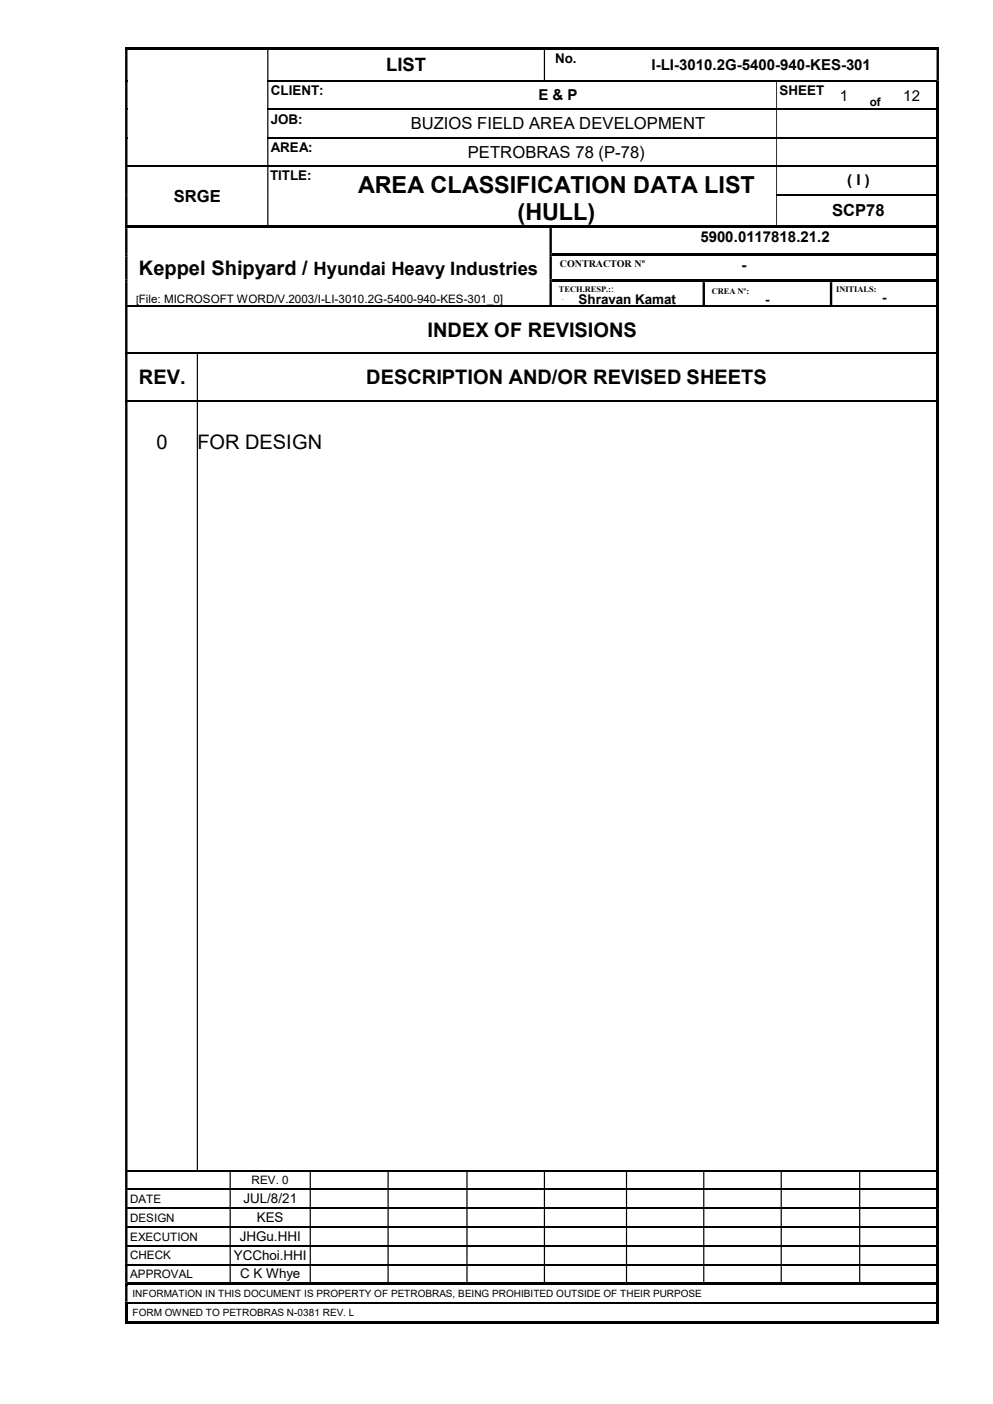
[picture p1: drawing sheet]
<svg xmlns="http://www.w3.org/2000/svg" width="210mm" height="297mm" viewBox="0 0 210 297" stroke-linecap="round" stroke-linejoin="round" font-family="sans-serif">
<defs><g id="words">
<g font-size="5">
<text x="75.7" y="40.9">AREA CLASSIFICATION DATA LIST</text>
<text x="109.5" y="46.6">(HULL)</text>
</g>
<g font-size="4.2">
<text x="29.4" y="58.2">Keppel Shipyard /</text>
<text x="90.4" y="71.2">INDEX OF REVISIONS</text>
<text x="29.4" y="81.2">REV.</text>
<text x="77.5" y="81.2">DESCRIPTION AND/OR REVISED SHEETS</text>
<text x="33.1" y="95.1">0</text>
<text x="41.7" y="95.1">FOR DESIGN</text>
</g>
<g font-size="3.9">
<text x="81.7" y="15.1">LIST</text>
<text x="66.3" y="58.2">Hyundai Heavy Industries</text>
</g>
<g font-size="3.5">
<text x="86.9" y="27.4">BUZIOS FIELD AREA DEVELOPMENT</text>
<text x="99" y="33.4">PETROBRAS 78 (P-78)</text>
<text x="36.7" y="42.7">SRGE</text>
<text x="176" y="45.7">SCP78</text>
</g>
<g font-size="3.2">
<text x="137.8" y="14.9">I-LI-3010.2G-5400-940-KES-301</text>
<text x="113.9" y="21.2">E &amp; P</text>
<text x="177.6" y="21.3">1</text>
<text x="191.1" y="21.3">12</text>
<text x="179.2" y="39.2">( I )</text>
<text x="148.1" y="51.1">5900.0117818.21.2</text>
<text x="156.8" y="57.1">-</text>
</g>
<g font-size="2.8">
<text x="117.4" y="13.4">No.</text>
<text x="57.3" y="20.2">CLIENT:</text>
<text x="164.8" y="20.2">SHEET</text>
<text x="57.3" y="26.2">JOB:</text>
<text x="57.3" y="32.2">AREA:</text>
<text x="57.1" y="38.1">TITLE:</text>
<text x="122.4" y="64.3">Shravan Kamat</text>
<text x="161.8" y="64.3">-</text>
<text x="186.6" y="63.9">-</text>
<text x="51.5" y="254.6">JUL/8/21</text>
<text x="50.7" y="262.5">JHGu.HHI</text>
<text x="54.3" y="258.5">KES</text>
<text x="49.4" y="266.5">YCChoi.HHI</text>
<text x="50.8" y="270.4">C K Whye</text>
</g>
<g font-size="2.5">
<text x="184" y="22.4">of</text>
<text x="29.4" y="64.1">File: MICROSOFT WORD/V.2003/I-LI-3010.2G-5400-940-KES-301_0]</text>
<text x="53.2" y="250.5">REV. 0</text>
<text x="27.5" y="254.5">DATE</text>
<text x="27.5" y="258.4">DESIGN</text>
<text x="27.5" y="262.4">EXECUTION</text>
<text x="27.5" y="266.4">CHECK</text>
<text x="27.5" y="270.3">APPROVAL</text>
</g>
<g font-size="2.1">
<text x="118.4" y="56.4">CONTRACTOR Nº</text>
<text x="28.8" y="64.1">[</text>
<text x="118.7" y="64.2">:</text>
<text x="129.2" y="61.8">:</text>
<text x="28" y="274.4">INFORMATION IN THIS DOCUMENT IS PROPERTY OF PETROBRAS, BEING PROHIBITED OUTSIDE OF THEIR PURPOSE</text>
<text x="28" y="278.3">FORM OWNED TO PETROBRAS N-0381 REV. L</text>
</g>
<g font-size="1.8">
<text x="118.2" y="61.8">TECH.RESP.:</text>
<text x="150.5" y="62.2">CREA Nº:</text>
<text x="176.9" y="61.7">INITIALS:</text>
</g>
</g></defs>
<g fill="#000">
<path d="M26.5 10h.5v.6h-.5z" fill-rule="evenodd"/>
<path d="M26.5 10.6h.5v6.4h-.5zM56.5 10.6h.3v6.4h-.3zM115 10.6h.3v6.4h-.3zM198.1 10.6h.5v6.4h-.5z" fill-rule="evenodd"/>
<path d="M56.5 10h58.5v.5h-58.5z" fill-rule="evenodd"/>
<path d="M115 10h83.1v.5h-83.1z" fill-rule="evenodd"/>
<path d="M198.1 10h.5v.6h-.5z" fill-rule="evenodd"/>
<path d="M198.1 17h.5v.3h-.5zM26.5 17.3h.5v5.7h-.5zM56.5 17.3h.3v5.7h-.3zM164.2 17.3h.1v5.7h-.1z" fill-rule="evenodd"/>
<path d="M198.1 23h.5v.3h-.5zM26.5 23.3h.5v5.7h-.5zM56.5 23.3h.3v5.7h-.3zM164.2 23.3h.1v5.7h-.1z" fill-rule="evenodd"/>
<path d="M198.1 29h.5v.3h-.5zM26.5 29.3h.5v5.7h-.5zM56.5 29.3h.3v5.7h-.3zM164.2 29.3h.1v5.7h-.1z" fill-rule="evenodd"/>
<path d="M198.1 35h.5v.3h-.5zM26.5 35.3h.5v5.7h-.5zM56.5 35.3h.3v5.7h-.3zM164.2 35.3h.1v5.7h-.1z" fill-rule="evenodd"/>
<path d="M26.5 41h.5v.3h-.5zM56.5 41h.3v.3h-.3z" fill-rule="evenodd"/>
<path d="M198.1 41h.5v.3h-.5zM26.5 41.3h.5v6.4h-.5zM56.5 41.3h.3v6.4h-.3zM164.2 41.3h.1v6.4h-.1z" fill-rule="evenodd"/>
</g>
<path d="M26.5 17h.5v.3h-.5zM27 10h29.5v.5h-29.5zM56.5 10.5l.3 .1zM115 10.5l.3 .1zM198.1 17.3h.5v5.7h-.5zM26.5 23h.5v.3h-.5zM26.5 29h.5v.3h-.5zM198.1 23.3h.5v5.7h-.5zM198.1 29.3h.5v5.7h-.5zM198.1 35.3h.5v5.7h-.5zM198.1 41.3h.5v6.4h-.5z" fill="#000"/>
<path d="M56.5 17.1h141.6M26.5 35.1h171.6M56.5 23.2h141.6M56.5 29.1h141.6M164.2 41.1h33.9" fill="none" stroke="#000" stroke-width=".25"/>
<path d="M66.3 54.1h47.5v5h-47.5z" fill="#fff"/>
<g fill="#000">
<path d="M26.5 47.7h.5v.6h-.5zM71.8 47.7h44.4v.5h-44.4zM116.7 53.7h81.4v.5h-81.4zM116.7 59.1h31.9v.5h-31.9zM149.1 59.1h26.4v.5h-26.4zM164.7 47.7h33.4v.5h-33.4zM176 59.1h22.1v.5h-22.1zM198.1 48.3h.5v5.4h-.5zM198.1 54.2h.5v4.9h-.5zM198.1 59.7h.5v4.9h-.5zM198.1 64.9h.5v9.7h-.5zM198.1 74.9h.5v9.7h-.5z"/>
<path d="M198.1 84.9h.5v162.6h-.5zM198.1 247.8h.5v3.7h-.5zM198.1 251.8h.5v3.7h-.5zM198.1 255.7h.5v3.7h-.5zM198.1 259.7h.5v3.7h-.5zM26.5 271.4h.5v.5h-.5zM182.2 271.4h15.9v.5h-15.9zM198.1 263.7h.5v3.7h-.5zM198.1 267.6h.5v3.8h-.5zM198.1 271.9h.5v3.5h-.5zM198.1 275.4h.5v.3h-.5zM198.1 279.4h.5v.6h-.5z"/>
</g>
<g fill="#000">
<path d="M26.5 53.7h.5v.5h-.5zM116.2 53.7h.5v.5h-.5z" fill-rule="evenodd"/>
<path d="M26.5 59.1h.5v.6h-.5zM116.2 59.1h.5v.6h-.5z" fill-rule="evenodd"/>
<path d="M27 47.7h44.8v.5h-44.8z" fill-rule="evenodd"/>
<path d="M116.2 47.7h.5v.6h-.5z" fill-rule="evenodd"/>
<path d="M116.7 47.7h48v.5h-48z" fill-rule="evenodd"/>
<path d="M148.6 59.1h.5v.6h-.5z" fill-rule="evenodd"/>
<path d="M175.5 59.1h.5v.6h-.5z" fill-rule="evenodd"/>
<path d="M198.1 47.7h.5v.6h-.5zM26.5 48.3h.5v5.4h-.5zM116.2 48.3h.5v5.4h-.5z" fill-rule="evenodd"/>
<path d="M198.1 53.7h.5v.5h-.5zM26.5 54.2h.5v4.9h-.5zM116.2 54.2h.5v4.9h-.5z" fill-rule="evenodd"/>
<path d="M198.1 59.1h.5v.6h-.5zM26.5 59.7h.5v4.9h-.5zM116.2 59.7h.5v4.9h-.5zM148.6 59.7h.5v4.9h-.5zM175.5 59.7h.5v4.9h-.5z" fill-rule="evenodd"/>
<path d="M198.1 64.6h.5v.3h-.5zM26.5 64.9h.5v9.7h-.5z" fill-rule="evenodd"/>
<path d="M198.1 74.6h.5v.3h-.5zM26.5 74.9h.5v9.7h-.5zM41.6 74.9h.3v9.7h-.3z" fill-rule="evenodd"/>
<path d="M198.1 84.6h.5v.3h-.5zM26.5 84.9h.5v162.6h-.5zM41.6 84.9h.3v162.6h-.3z" fill-rule="evenodd"/>
<path d="M198.1 247.5h.5v.3h-.5zM26.5 247.8h.5v3.7h-.5zM48.6 247.8h.2v3.7h-.2zM65.5 247.8h.2v3.7h-.2zM82 247.8h.2v3.7h-.2zM98.6 247.8h.3v3.7h-.3zM115 247.8h.3v3.7h-.3zM132.4 247.8h.2v3.7h-.2zM148.7 247.8h.3v3.7h-.3zM165.1 247.8h.3v3.7h-.3zM181.7 247.8h.2v3.7h-.2z" fill-rule="evenodd"/>
<path d="M198.1 251.5h.5v.3h-.5zM26.5 251.8h.5v3.7h-.5zM48.6 251.8h.2v3.7h-.2zM65.5 251.8h.2v3.7h-.2zM82 251.8h.2v3.7h-.2zM98.6 251.8h.3v3.7h-.3zM115 251.8h.3v3.7h-.3zM132.4 251.8h.2v3.7h-.2zM148.7 251.8h.3v3.7h-.3zM165.1 251.8h.3v3.7h-.3zM181.7 251.8h.2v3.7h-.2z" fill-rule="evenodd"/>
<path d="M198.1 255.5h.5v.2h-.5zM26.5 255.7h.5v3.7h-.5zM48.6 255.7h.2v3.7h-.2zM65.5 255.7h.2v3.7h-.2zM82 255.7h.2v3.7h-.2zM98.6 255.7h.3v3.7h-.3zM115 255.7h.3v3.7h-.3zM132.4 255.7h.2v3.7h-.2zM148.7 255.7h.3v3.7h-.3zM165.1 255.7h.3v3.7h-.3zM181.7 255.7h.2v3.7h-.2z" fill-rule="evenodd"/>
<path d="M198.1 259.4h.5v.3h-.5zM26.5 259.7h.5v3.7h-.5zM48.6 259.7h.2v3.7h-.2zM65.5 259.7h.2v3.7h-.2zM82 259.7h.2v3.7h-.2zM98.6 259.7h.3v3.7h-.3zM115 259.7h.3v3.7h-.3zM132.4 259.7h.2v3.7h-.2zM148.7 259.7h.3v3.7h-.3zM165.1 259.7h.3v3.7h-.3zM181.7 259.7h.2v3.7h-.2z" fill-rule="evenodd"/>
<path d="M26.5 275.7h.5v4.3h-.5z" fill-rule="evenodd"/>
<path d="M26.5 279.4h171.6v.6h-171.6z" fill-rule="evenodd"/>
<path d="M27 271.4h155.2v.5h-155.2z" fill-rule="evenodd"/>
<path d="M198.1 263.4h.5v.3h-.5zM26.5 263.7h.5v3.7h-.5zM48.6 263.7h.2v3.7h-.2zM65.5 263.7h.2v3.7h-.2zM82 263.7h.2v3.7h-.2zM98.6 263.7h.3v3.7h-.3zM115 263.7h.3v3.7h-.3zM132.4 263.7h.2v3.7h-.2zM148.7 263.7h.3v3.7h-.3zM165.1 263.7h.3v3.7h-.3zM181.7 263.7h.2v3.7h-.2z" fill-rule="evenodd"/>
<path d="M198.1 267.4h.5v.2h-.5zM26.5 267.6h.5v3.8h-.5zM48.6 267.6h.2v3.8h-.2zM65.5 267.6h.2v3.8h-.2zM82 267.6h.2v3.8h-.2zM98.6 267.6h.3v3.8h-.3zM115 267.6h.3v3.8h-.3zM132.4 267.6h.2v3.8h-.2zM148.7 267.6h.3v3.8h-.3zM165.1 267.6h.3v3.8h-.3zM181.7 267.6h.2v3.8h-.2z" fill-rule="evenodd"/>
<path d="M198.1 271.4h.5v.5h-.5zM26.5 271.9h.5v3.5h-.5z" fill-rule="evenodd"/>
<path d="M198.1 275.7h.5v4.3h-.5z" fill-rule="evenodd"/>
</g>
<path d="M26.5 64.8h171.6M26.5 74.8h171.6M26.5 84.8h171.6M26.5 247.6h171.6M26.5 251.6h171.6M26.5 255.6h171.6M26.5 259.5h171.6M26.5 263.5h171.6M26.5 267.5h171.6" fill="none" stroke="#000" stroke-width=".25"/>
<path d="M26.5 275.5h171.6" fill="none" stroke="#000" stroke-width=".34"/>
<use href="#words"/>
</svg>
